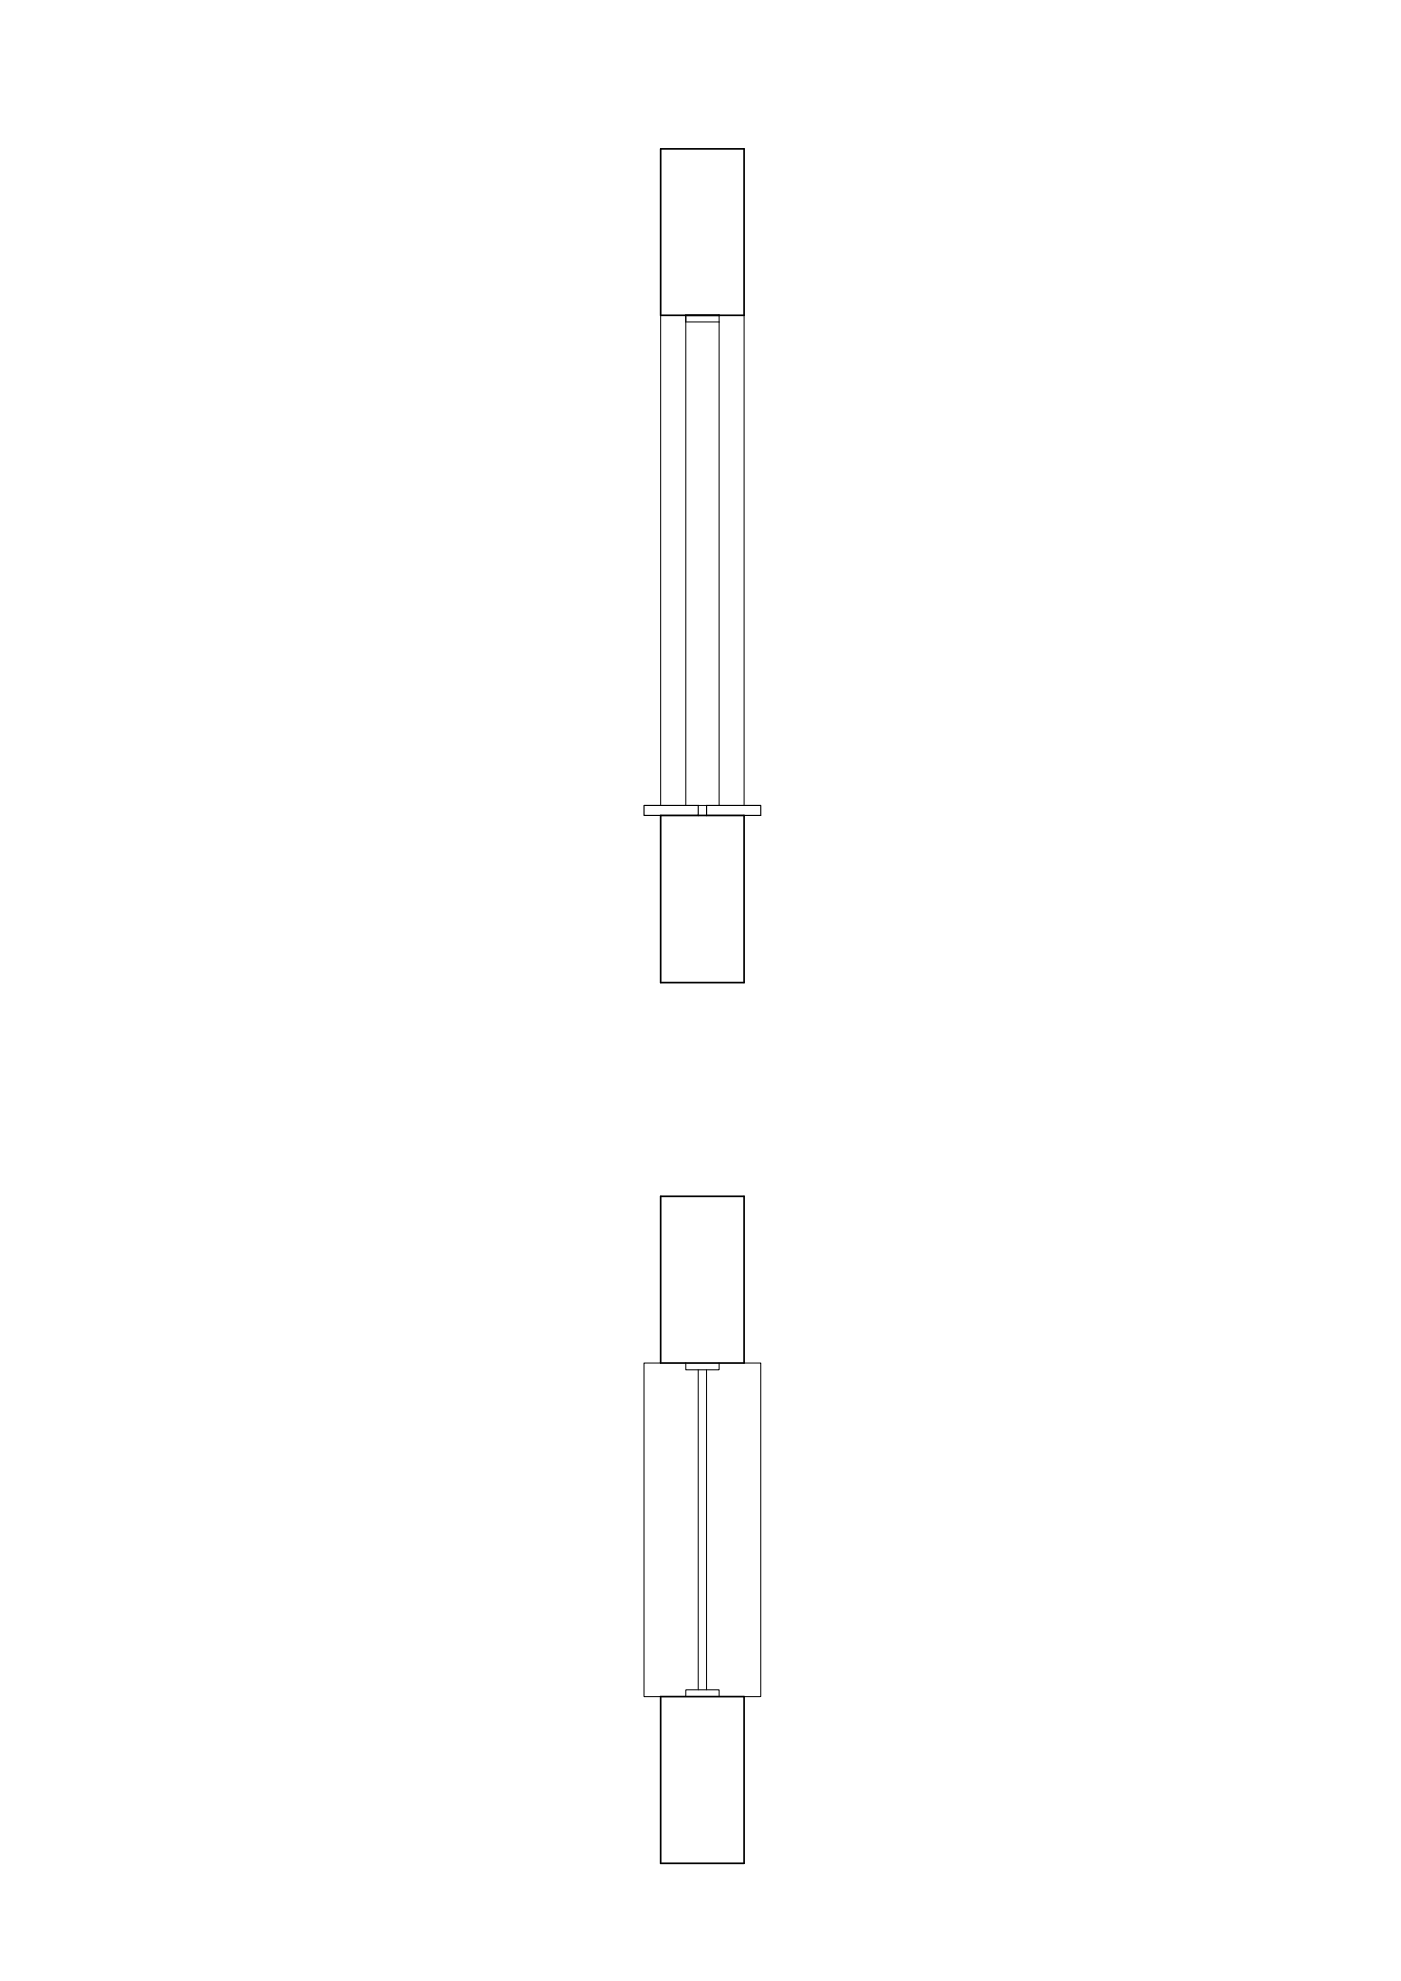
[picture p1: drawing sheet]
<svg xmlns="http://www.w3.org/2000/svg" width="420mm" height="594mm" viewBox="0 0 420 594" stroke-linecap="round" stroke-linejoin="round" font-family="sans-serif">
<!-- layer: X -->
<path d="M198.1 44.6h25.1v50h-25.1zM198.1 244.5h25.1v50.2h-25.1zM198.1 358.8h25.1v50h-25.1zM198.1 508.8h25.1v50h-25.1z" fill="none" stroke="#000" stroke-width=".51"/>
<!-- layer: 0 -->
<path d="M198.1 94.6v146.9M205.7 94.6v146.9M215.7 96.5v145M223.2 94.6v146.9M209.4 241.5h2.5M198.1 408.8h-5v100h5M209.4 410.8v96M211.9 410.8v96M223.2 408.8h4.9v100h-4.9" fill="none" stroke="#000" stroke-width=".3"/>
<path d="M193.1 241.5h16.3v3h-16.3zM211.9 241.5h16.2v3h-16.2z" fill="none" stroke="#000" stroke-width=".34"/>
<!-- layer: c -->
<path d="M205.7 94.6h10v1.9h-10zM205.7 408.8v2h10v-2M205.7 508.8v-2h10v2" fill="none" stroke="#000" stroke-width=".3"/>
</svg>
